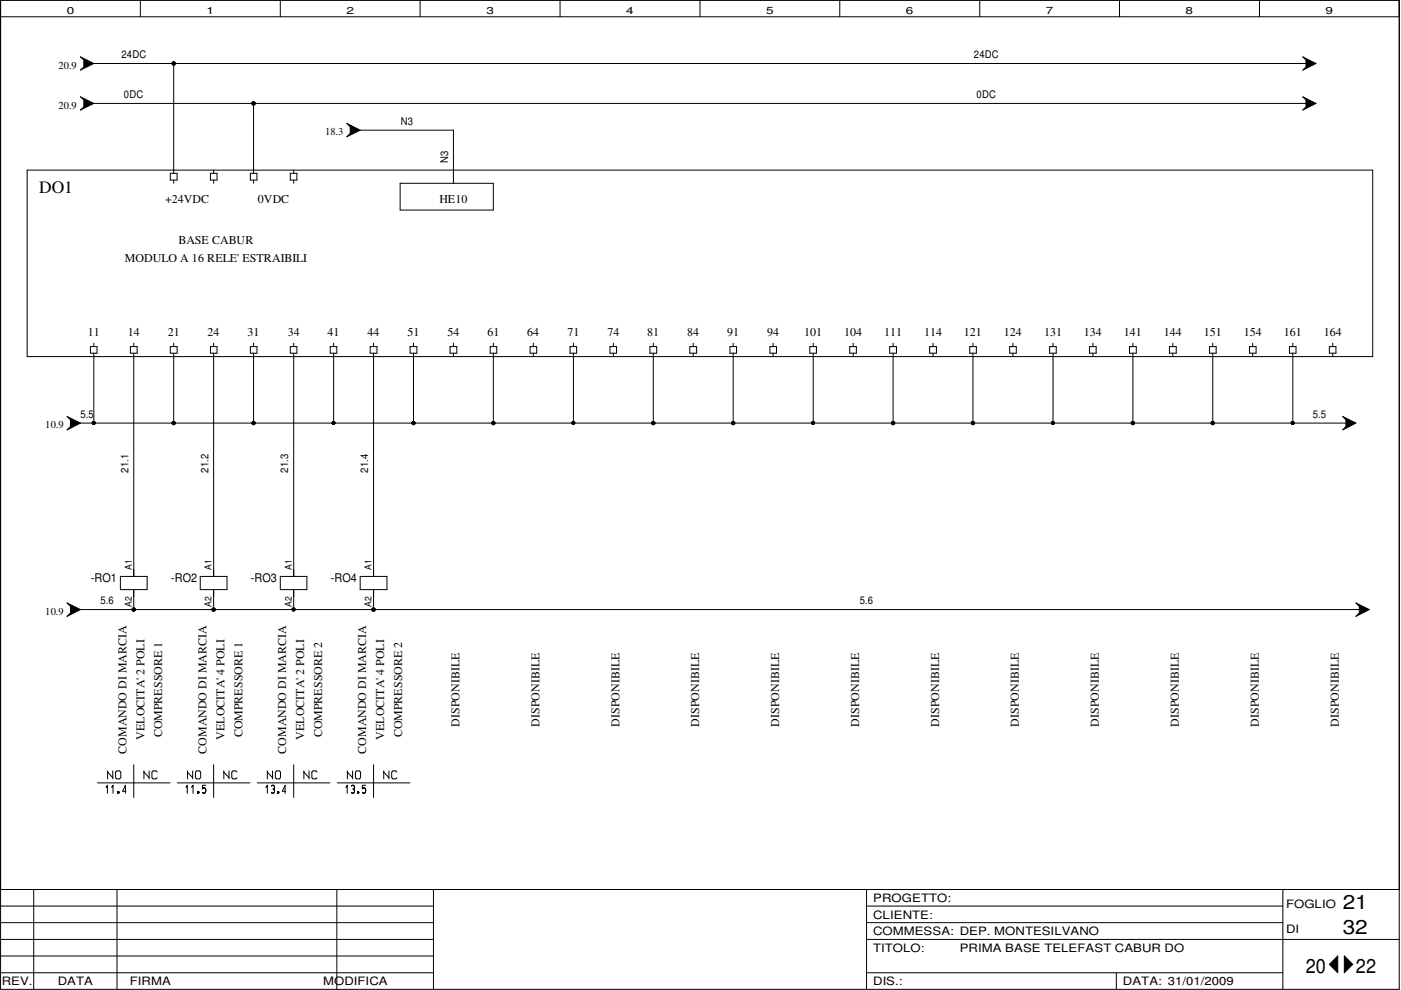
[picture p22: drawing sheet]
<svg xmlns="http://www.w3.org/2000/svg" width="297mm" height="210mm" viewBox="0 0 297 210" stroke-linecap="round" stroke-linejoin="round" font-family="sans-serif">
<defs><g id="words">
<g font-size="4.2">
<text x="284.7" y="192.8">21</text>
<text x="284.7" y="198.1">32</text>
<text x="276.9" y="206.2">20</text>
<text x="287.5" y="206.2">22</text>
</g>
<text font-size="3.7" x="8.3" y="41">DO1</text>
<g font-size="2.5">
<text x="35" y="43">+24VDC</text>
<text x="54.7" y="43">0VDC</text>
<text x="93.2" y="43">HE10</text>
<text x="37.8" y="51.8">BASE CABUR</text>
<text x="26.5" y="55.6">MODULO A 16 RELE' ESTRAIBILI</text>
<text x="18.6" y="71.2">11</text>
<text x="27.1" y="71.2">14</text>
<text x="35.6" y="71.2">21</text>
<text x="44" y="71.2">24</text>
<text x="52.5" y="71.2">31</text>
<text x="61" y="71.2">34</text>
<text x="69.5" y="71.2">41</text>
<text x="77.9" y="71.2">44</text>
<text x="86.4" y="71.2">51</text>
<text x="94.9" y="71.2">54</text>
<text x="103.3" y="71.2">61</text>
<text x="111.8" y="71.2">64</text>
<text x="120.3" y="71.2">71</text>
<text x="128.8" y="71.2">74</text>
<text x="137.2" y="71.2">81</text>
<text x="145.7" y="71.2">84</text>
<text x="154.2" y="71.2">91</text>
<text x="162.6" y="71.2">94</text>
<text x="170.5" y="71.2">101</text>
<text x="179" y="71.2">104</text>
<text x="187.4" y="71.2">111</text>
<text x="195.9" y="71.2">114</text>
<text x="204.4" y="71.2">121</text>
<text x="212.8" y="71.2">124</text>
<text x="221.4" y="71.2">131</text>
<text x="229.8" y="71.2">134</text>
<text x="238.3" y="71.2">141</text>
<text x="246.8" y="71.2">144</text>
<text x="255.2" y="71.2">151</text>
<text x="263.7" y="71.2">154</text>
<text x="272.2" y="71.2">161</text>
<text x="280.7" y="71.2">164</text>
<text x="19.3" y="123.5">-RO1</text>
<text x="36.3" y="123.5">-RO2</text>
<text x="53.2" y="123.5">-RO3</text>
<text x="70.1" y="123.5">-RO4</text>
<text x="97.4" y="154.1" transform="rotate(-90 97.4 154.1)">DISPONIBILE</text>
<text x="114.4" y="154.1" transform="rotate(-90 114.4 154.1)">DISPONIBILE</text>
<text x="131.3" y="154.1" transform="rotate(-90 131.3 154.1)">DISPONIBILE</text>
<text x="148.2" y="154.1" transform="rotate(-90 148.2 154.1)">DISPONIBILE</text>
<text x="165.2" y="154.1" transform="rotate(-90 165.2 154.1)">DISPONIBILE</text>
<text x="182.2" y="154.1" transform="rotate(-90 182.2 154.1)">DISPONIBILE</text>
<text x="199.1" y="154.1" transform="rotate(-90 199.1 154.1)">DISPONIBILE</text>
<text x="216" y="154.1" transform="rotate(-90 216 154.1)">DISPONIBILE</text>
<text x="233" y="154.1" transform="rotate(-90 233 154.1)">DISPONIBILE</text>
<text x="249.9" y="154.1" transform="rotate(-90 249.9 154.1)">DISPONIBILE</text>
<text x="266.9" y="154.1" transform="rotate(-90 266.9 154.1)">DISPONIBILE</text>
<text x="283.8" y="154.1" transform="rotate(-90 283.8 154.1)">DISPONIBILE</text>
<text x="26.8" y="159.8" transform="rotate(-90 26.8 159.8)">COMANDO DI MARCIA</text>
<text x="30.6" y="156.8" transform="rotate(-90 30.6 156.8)">VELOCITA' 2 POLI</text>
<text x="34.4" y="156.3" transform="rotate(-90 34.4 156.3)">COMPRESSORE 1</text>
<text x="43.8" y="159.8" transform="rotate(-90 43.8 159.8)">COMANDO DI MARCIA</text>
<text x="47.6" y="156.8" transform="rotate(-90 47.6 156.8)">VELOCITA' 4 POLI</text>
<text x="51.4" y="156.3" transform="rotate(-90 51.4 156.3)">COMPRESSORE 1</text>
<text x="60.7" y="159.8" transform="rotate(-90 60.7 159.8)">COMANDO DI MARCIA</text>
<text x="64.5" y="156.8" transform="rotate(-90 64.5 156.8)">VELOCITA' 2 POLI</text>
<text x="68.3" y="156.3" transform="rotate(-90 68.3 156.3)">COMPRESSORE 2</text>
<text x="77.6" y="159.8" transform="rotate(-90 77.6 159.8)">COMANDO DI MARCIA</text>
<text x="81.4" y="156.8" transform="rotate(-90 81.4 156.8)">VELOCITA' 4 POLI</text>
<text x="85.3" y="156.3" transform="rotate(-90 85.3 156.3)">COMPRESSORE 2</text>
<text x="185.1" y="191.2">PROGETTO:</text>
<text x="185.1" y="194.8">CLIENTE:</text>
<text x="272.7" y="192.4">FOGLIO</text>
<text x="272.7" y="197.7">DI</text>
<text x="185.1" y="201.8">TITOLO:</text>
<text x="185.1" y="198.3">COMMESSA: DEP. MONTESILVANO</text>
<text x="203.5" y="201.8">PRIMA BASE TELEFAST CABUR DO</text>
<text x=".4" y="208.9">REV.</text>
<text x="12.3" y="208.9">DATA</text>
<text x="27.5" y="208.9">FIRMA</text>
<text x="68.5" y="208.9">MODIFICA</text>
<text x="185.1" y="208.9">DIS.:</text>
<text x="238.1" y="208.9">DATA: 31/01/2009</text>
</g>
<g font-size="2.2">
<text x="12.4" y="14.6">20.9</text>
<text x="25.7" y="12.3">24DC</text>
<text x="206.5" y="12.3">24DC</text>
<text x="12.4" y="23.1">20.9</text>
<text x="26.3" y="20.8">0DC</text>
<text x="207" y="20.8">0DC</text>
<text x="68.9" y="28.7">18.3</text>
<text x="85" y="26.5">N3</text>
<text x="95" y="34.5" transform="rotate(-90 95 34.5)">N3</text>
<text x="17.1" y="88.6">5.5</text>
<text x="278.3" y="88.6">5.5</text>
<text x="9.6" y="90.8">10.9</text>
<text x="27.2" y="100.2" transform="rotate(-90 27.2 100.2)">21.1</text>
<text x="44.2" y="100.2" transform="rotate(-90 44.2 100.2)">21.2</text>
<text x="61.1" y="100.2" transform="rotate(-90 61.1 100.2)">21.3</text>
<text x="78.1" y="100.2" transform="rotate(-90 78.1 100.2)">21.4</text>
<text x="9.6" y="130.4">10.9</text>
<text x="21.3" y="128.1">5.6</text>
<text x="182.3" y="128.1">5.6</text>
</g>
<g font-size="2.1">
<text x="14.1" y="2.9">0</text>
<text x="43.8" y="2.9">1</text>
<text x="73.4" y="2.9">2</text>
<text x="103.1" y="2.9">3</text>
<text x="132.8" y="2.9">4</text>
<text x="162.4" y="2.9">5</text>
<text x="192.1" y="2.9">6</text>
<text x="221.7" y="2.9">7</text>
<text x="251.4" y="2.9">8</text>
<text x="281" y="2.9">9</text>
</g>
<g font-size="2">
<text x="27.9" y="120.8" transform="rotate(-90 27.9 120.8)">A1</text>
<text x="44.9" y="120.8" transform="rotate(-90 44.9 120.8)">A1</text>
<text x="61.8" y="120.8" transform="rotate(-90 61.8 120.8)">A1</text>
<text x="78.8" y="120.8" transform="rotate(-90 78.8 120.8)">A1</text>
<text x="27.9" y="128.7" transform="rotate(-90 27.9 128.7)">A2</text>
<text x="44.9" y="128.7" transform="rotate(-90 44.9 128.7)">A2</text>
<text x="61.8" y="128.7" transform="rotate(-90 61.8 128.7)">A2</text>
<text x="78.8" y="128.7" transform="rotate(-90 78.8 128.7)">A2</text>
</g>
</g></defs>
<g fill="none" stroke="#000" stroke-width=".21">
<path d="M.1 0h296.6v209.8h-296.6zM.1 3.6h296.6M17.1 12.1l2.8 1.4-2.8 1.4 .7-.7v-1.5zM19.9 13.5h257M29.8 0v3.6M36.8 13.5v23.2M59.4 0v3.6M89.1 0v3.6M118.7 0v3.6M148.4 0v3.6M178.1 0v3.6M207.7 0v3.6"/>
<path d="M237.4 0v3.6M267 0v3.6M276.2 12.1l2.8 1.4-2.8 1.4 .7-.7v-1.5zM5.8 36.1h285.2v39.5h-285.2zM17.1 20.5l2.8 1.4-2.8 1.4 .7-.7v-1.4zM19.9 21.9h257M36.1 36.7h1.4v1.5h-1.4zM36.8 38.2v.7M44.6 36.7h1.4v1.5h-1.4zM45.3 36.1v.6M45.3 38.2v.7M53.1 36.7h1.4v1.5h-1.4z"/>
<path d="M53.8 21.9v14.8M53.8 38.2v.7M61.5 36.7h1.4v1.5h-1.4zM62.3 36.1v.6M62.3 38.2v.7M73.5 26.2l2.9 1.4-2.9 1.4 .7-.7v-1.4zM76.4 27.6h19.7v11.3M84.8 38.9h19.8v5.6h-19.8zM276.2 20.5l2.8 1.4-2.8 1.4 .7-.7v-1.4zM19.2 73.5h1.4v1.4h-1.4zM19.9 72.8v.7M19.9 74.9v14.8"/>
<path d="M27.6 73.5h1.5v1.4h-1.5zM28.4 72.8v.7M28.4 74.9v47.3M36.1 73.5h1.4v1.4h-1.4zM36.8 72.8v.7M36.8 74.9v14.8M44.6 73.5h1.4v1.4h-1.4zM45.3 72.8v.7M45.3 74.9v47.3M53.1 73.5h1.4v1.4h-1.4zM53.8 72.8v.7M53.8 74.9v14.8"/>
<path d="M61.5 73.5h1.4v1.4h-1.4zM62.3 72.8v.7M62.3 74.9v47.3M70 73.5h1.4v1.4h-1.4zM70.7 72.8v.7M70.7 74.9v14.8M78.5 73.5h1.4v1.4h-1.4zM79.2 72.8v.7M79.2 74.9v47.3M86.9 73.5h1.5v1.4h-1.5zM87.7 72.8v.7M87.7 74.9v14.8"/>
<path d="M95.4 73.5h1.5v1.4h-1.5zM96.1 72.8v.7M96.1 74.9v.7M103.9 73.5h1.4v1.4h-1.4zM104.6 72.8v.7M104.6 74.9v14.8M112.4 73.5h1.4v1.4h-1.4zM113.1 72.8v.7M113.1 74.9v.7M120.9 73.5h1.4v1.4h-1.4zM121.6 72.8v.7M121.6 74.9v14.8"/>
<path d="M129.3 73.5h1.4v1.4h-1.4zM130 72.8v.7M130 74.9v.7M137.8 73.5h1.4v1.4h-1.4zM138.5 72.8v.7M138.5 74.9v14.8M146.3 73.5h1.4v1.4h-1.4zM147 72.8v.7M147 74.9v.7M154.8 73.5h1.4v1.4h-1.4zM155.4 72.8v.7M155.4 74.9v14.8"/>
<path d="M163.2 73.5h1.4v1.4h-1.4zM163.9 72.8v.7M163.9 74.9v.7M171.7 73.5h1.4v1.4h-1.4zM172.4 72.8v.7M172.4 74.9v14.8M180.2 73.5h1.4v1.4h-1.4zM180.9 72.8v.7M180.9 74.9v.7M188.6 73.5h1.5v1.4h-1.5zM189.4 72.8v.7M189.4 74.9v14.8"/>
<path d="M197.1 73.5h1.4v1.4h-1.4zM197.8 72.8v.7M197.8 74.9v.7M205.6 73.5h1.4v1.4h-1.4zM206.3 72.8v.7M206.3 74.9v14.8M214.1 73.5h1.4v1.4h-1.4zM214.8 72.8v.7M214.8 74.9v.7M222.5 73.5h1.4v1.4h-1.4zM223.3 72.8v.7M223.3 74.9v14.8"/>
<path d="M231 73.5h1.4v1.4h-1.4zM231.7 72.8v.7M231.7 74.9v.7M239.5 73.5h1.4v1.4h-1.4zM240.2 72.8v.7M240.2 74.9v14.8M247.9 73.5h1.5v1.4h-1.5zM248.7 72.8v.7M248.7 74.9v.7M256.5 73.5h1.3v1.4h-1.3zM257.1 72.8v.7M257.1 74.9v14.8"/>
<path d="M264.9 73.5h1.4v1.4h-1.4zM265.6 72.8v.7M265.6 74.9v.7M273.4 73.5h1.4v1.4h-1.4zM274.1 72.8v.7M274.1 74.9v14.8M281.9 73.5h1.3v1.4h-1.3zM282.6 72.8v.7M282.6 74.9v.7M14.2 88.3l2.9 1.4-2.9 1.4 .7-.7v-1.4zM17.1 89.7h268.3M284.7 88.3l2.8 1.4-2.8 1.4 .7-.7v-1.4z"/>
<path d="M14.2 127.8l2.9 1.4-2.9 1.5 .7-.7v-1.4zM17.1 129.2h271.1M25.5 122.2h5.7v2.8h-5.7zM28.4 125v4.2M42.5 122.2h5.6v2.8h-5.6zM45.3 125v4.2M59.4 122.2h5.7v2.8h-5.7zM62.3 125v4.2M76.4 122.2h5.6v2.8h-5.6zM79.2 125v4.2M287.5 127.8l2.8 1.4-2.8 1.5 .7-.7v-1.4zM20.7 166h15.4"/>
<path d="M22.8 166.5v1.7M22.8 166.6l-.3 .3M22.8 163.4v1.7M22.8 163.7l1.1 1.2M23.9 163.4v1.7M24 166.5v1.7M24 166.6l-.3 .3M25 168.1h.1M25.1 168.1v.1M25.1 168.2h.1M25.1 167.9l-.1 .1 .1-.1M25.1 167.9l-.1 .1"/>
<path d="M25.1 167.9l-.1 .2M25.1 167.9h.1M25.2 168.1h-.1M25.2 167.9h.1M25.2 167.9v.1M25.2 167.9l-.1 .2M25.2 167.9l-.2 .2M25.2 168v.1M25.2 168l-.1 .2M25.6 164.8v-1.1l-.2-.3h-.6l-.3 .3v1.2l.3 .2h.6l.2-.2M26.7 167.8h-.7l.6-1.3v1.7M28.4 162.1v7"/>
<path d="M30.5 163.4v1.7M30.5 163.7l1.1 1.2M31.6 163.4v1.7M33.3 163.7l-.2-.3h-.6l-.3 .3v1.2l.3 .2h.6l.2-.2M37.6 166h15.4M39.7 166.5v1.7M39.7 166.6l-.3 .3M39.7 163.4v1.7M39.7 163.7l1.1 1.2M40.6 166.9l.3-.4v1.7M40.8 163.4v1.7M41.9 168.1h.1"/>
<path d="M42 167.9h.1M42 167.9l-.1 .2M42 167.9l-.1 .1M42 168.1v.1M42.1 168.1l-.1 .1M42.1 167.9l-.2 .2M42.1 167.9v.2M42.1 167.9h.1M42.2 168.1h-.1M42.2 168l-.2 .2M42.2 167.9l-.2 .2M42.5 164.8v-1.1l-.2-.3h-.6l-.3 .3v1.2l.3 .2h.6l.2-.2"/>
<path d="M42.9 168l.1 .1M43 168.1h.1M43 168.1h.4M43.1 167v.1M43.4 168.1h.1M43.6 167.2v.1M43.6 166.5h-.7v.8l.4-.3 .3 .3v.6l-.2 .2M43.6 167.7v.1M45.3 162.1v7M47.5 163.4v1.7M47.5 163.7l1.1 1.2M48.6 163.4v1.7"/>
<path d="M50.2 163.7l-.2-.3h-.6l-.3 .3v1.2l.3 .2h.6l.2-.2M54.6 166h15.3M56.4 166.9l.3-.4v1.7M56.7 163.4v1.7M56.7 163.7l1.1 1.2M57.5 166.7l.5-.2 .2 .2v.4l-.3 .2M57.8 163.4v1.7M58 167.3l.2 .3v.4l-.3 .2-.4-.2M58.1 167.3h-.1M58.1 167.2h.1M58.9 168.1h.1M58.9 167.9h.2"/>
<path d="M58.9 167.9v.2M58.9 168.1l.1 .1M59 168.2h.1M59 168.2l.1-.2-.1 .2M59 167.9l-.1 .2 .2-.2M59 167.9l-.1 .1M59.1 167.9h.1M59.1 167.9l-.2 .2M59.1 167.9l-.1 .3M59.1 168.1h-.1M59.1 168l-.1 .2M59.5 164.8v-1.1l-.3-.3h-.6l-.2 .3v1.2l.2 .2h.6l.3-.2"/>
<path d="M60.6 167.8h-.7l.5-1.3v1.7M62.3 162.1v7M64.4 163.4v1.7M64.4 163.7l1.1 1.2M65.5 163.4v1.7M67.2 163.7l-.2-.3h-.6l-.3 .3v1.2l.3 .2h.6l.2-.2M71.5 166h15.4M73.6 166.5v1.7M73.6 166.6l-.3 .3M73.7 163.4v1.7M73.7 163.7l1.1 1.2M74.5 166.6l.4-.1 .2 .3v.3l-.3 .2"/>
<path d="M74.5 166.6v.1M74.8 163.4v1.7M74.9 167.3l.2 .3v.3a.32 .32 0 0 1-.3 .3 .32 .32 0 0 1-.3-.2M75 167.3h.1M75.1 167.2h.1M75.1 167.6l.1 .1M75.1 166.8l.1 .1M75.2 167.8l-.1 .1M75.2 167h-.1M75.8 167.9v.2M75.8 168.1h.1M75.9 168.1h.1"/>
<path d="M75.9 167.9l-.1 .1M75.9 168.1v.1M76 167.9h-.1M76 168.1h.1M76 167.9h.1M76 167.9l-.2 .2M76 168.1l-.1 .1M76 167.9l.1 .1M76 167.9l-.1 .2M76.1 168l-.1 .1M76.1 168l-.2 .2 .2-.2M76.1 168l-.2 .2"/>
<path d="M76.5 164.8v-1.1l-.3-.3h-.6l-.3 .3v1.2l.3 .2h.6l.3-.2M76.8 167.2l.4-.2 .3 .3M77 167v.1M77.3 168.1h.1M77.4 167.2l.1 .1M77.5 167.9l-.3 .3-.4-.2M77.5 167.3v.6M77.5 167.9l-.1 .1M77.6 166.5h-.8v.8M79.2 162.1v7M81.4 163.4v1.7M81.4 163.7l1.1 1.2"/>
<path d="M82.5 163.4v1.7M84.2 163.7l-.3-.3h-.6l-.2 .3v1.2l.2 .2h.6l.3-.2M.1 188.6h296.6M.1 199.2h91.8M.1 195.6h91.8M.1 192.1h91.8M7.2 188.6v21.2M24.8 188.6v21.2M71.4 188.6v21.2M91.9 188.6v21.2M183.7 199.2h113M183.7 195.6h88.3"/>
<path d="M183.7 192.1h88.3M183.7 188.6v21.2M272 188.6v21.2M.1 202.7h91.8M.1 206.2h91.8M183.7 206.2h88.3M236.7 206.2v3.6M281.9 204.5l1.7-1.8v3.5zM285 202.7l1.8 1.8-1.8 1.7z"/>
<circle cx="36.8" cy="13.5" r=".34"/>
<circle cx="53.8" cy="21.9" r=".34"/>
<circle cx="19.9" cy="89.7" r=".32"/>
<circle cx="36.8" cy="89.7" r=".34"/>
<circle cx="53.8" cy="89.7" r=".34"/>
<circle cx="70.7" cy="89.7" r=".32"/>
<circle cx="87.7" cy="89.7" r=".34"/>
<circle cx="104.6" cy="89.7" r=".34"/>
<circle cx="121.6" cy="89.7" r=".32"/>
<circle cx="138.5" cy="89.7" r=".34"/>
<circle cx="155.4" cy="89.7" r=".34"/>
<circle cx="172.4" cy="89.7" r=".32"/>
<circle cx="189.3" cy="89.7" r=".34"/>
<circle cx="206.3" cy="89.7" r=".34"/>
<circle cx="223.2" cy="89.7" r=".32"/>
<circle cx="240.2" cy="89.7" r=".34"/>
<circle cx="257.1" cy="89.7" r=".34"/>
<circle cx="274.1" cy="89.7" r=".32"/>
<circle cx="28.4" cy="129.2" r=".34"/>
<circle cx="45.3" cy="129.2" r=".34"/>
<circle cx="62.2" cy="129.2" r=".32"/>
<circle cx="79.2" cy="129.2" r=".34"/>
</g>
<g fill="#000">
<path d="M281.9 204.5l1.7-1.8v3.5zM285 202.7l1.8 1.8-1.8 1.7z"/>
<path d="M17.1 12.1l2.8 1.4-2.8 1.4 .7-.7v-1.5z" fill-rule="evenodd"/>
<path d="M276.2 12.1l2.8 1.4-2.8 1.4 .7-.7v-1.5z" fill-rule="evenodd"/>
<path d="M17.1 20.5l2.8 1.4-2.8 1.4 .7-.7v-1.4z" fill-rule="evenodd"/>
<path d="M73.5 26.2l2.9 1.4-2.9 1.4 .7-.7v-1.4z" fill-rule="evenodd"/>
<path d="M276.2 20.5l2.8 1.4-2.8 1.4 .7-.7v-1.4z" fill-rule="evenodd"/>
<path d="M14.2 88.3l2.9 1.4-2.9 1.4 .7-.7v-1.4z" fill-rule="evenodd"/>
<path d="M284.7 88.3l2.8 1.4-2.8 1.4 .7-.7v-1.4z" fill-rule="evenodd"/>
<path d="M14.2 127.8l2.9 1.4-2.9 1.5 .7-.7v-1.4z" fill-rule="evenodd"/>
<path d="M287.5 127.8l2.8 1.4-2.8 1.5 .7-.7v-1.4z" fill-rule="evenodd"/>
<circle cx="36.8" cy="13.5" r=".34"/>
<circle cx="53.8" cy="21.9" r=".34"/>
<circle cx="19.9" cy="89.7" r=".32"/>
<circle cx="36.8" cy="89.7" r=".34"/>
<circle cx="53.8" cy="89.7" r=".34"/>
<circle cx="70.7" cy="89.7" r=".32"/>
<circle cx="87.7" cy="89.7" r=".34"/>
<circle cx="104.6" cy="89.7" r=".34"/>
<circle cx="121.6" cy="89.7" r=".32"/>
<circle cx="138.5" cy="89.7" r=".34"/>
<circle cx="155.4" cy="89.7" r=".34"/>
<circle cx="172.4" cy="89.7" r=".32"/>
<circle cx="189.3" cy="89.7" r=".34"/>
<circle cx="206.3" cy="89.7" r=".34"/>
<circle cx="223.2" cy="89.7" r=".32"/>
<circle cx="240.2" cy="89.7" r=".34"/>
<circle cx="257.1" cy="89.7" r=".34"/>
<circle cx="274.1" cy="89.7" r=".32"/>
<circle cx="28.4" cy="129.2" r=".34"/>
<circle cx="45.3" cy="129.2" r=".34"/>
<circle cx="62.2" cy="129.2" r=".32"/>
<circle cx="79.2" cy="129.2" r=".34"/>
</g>
<use href="#words"/>
</svg>
